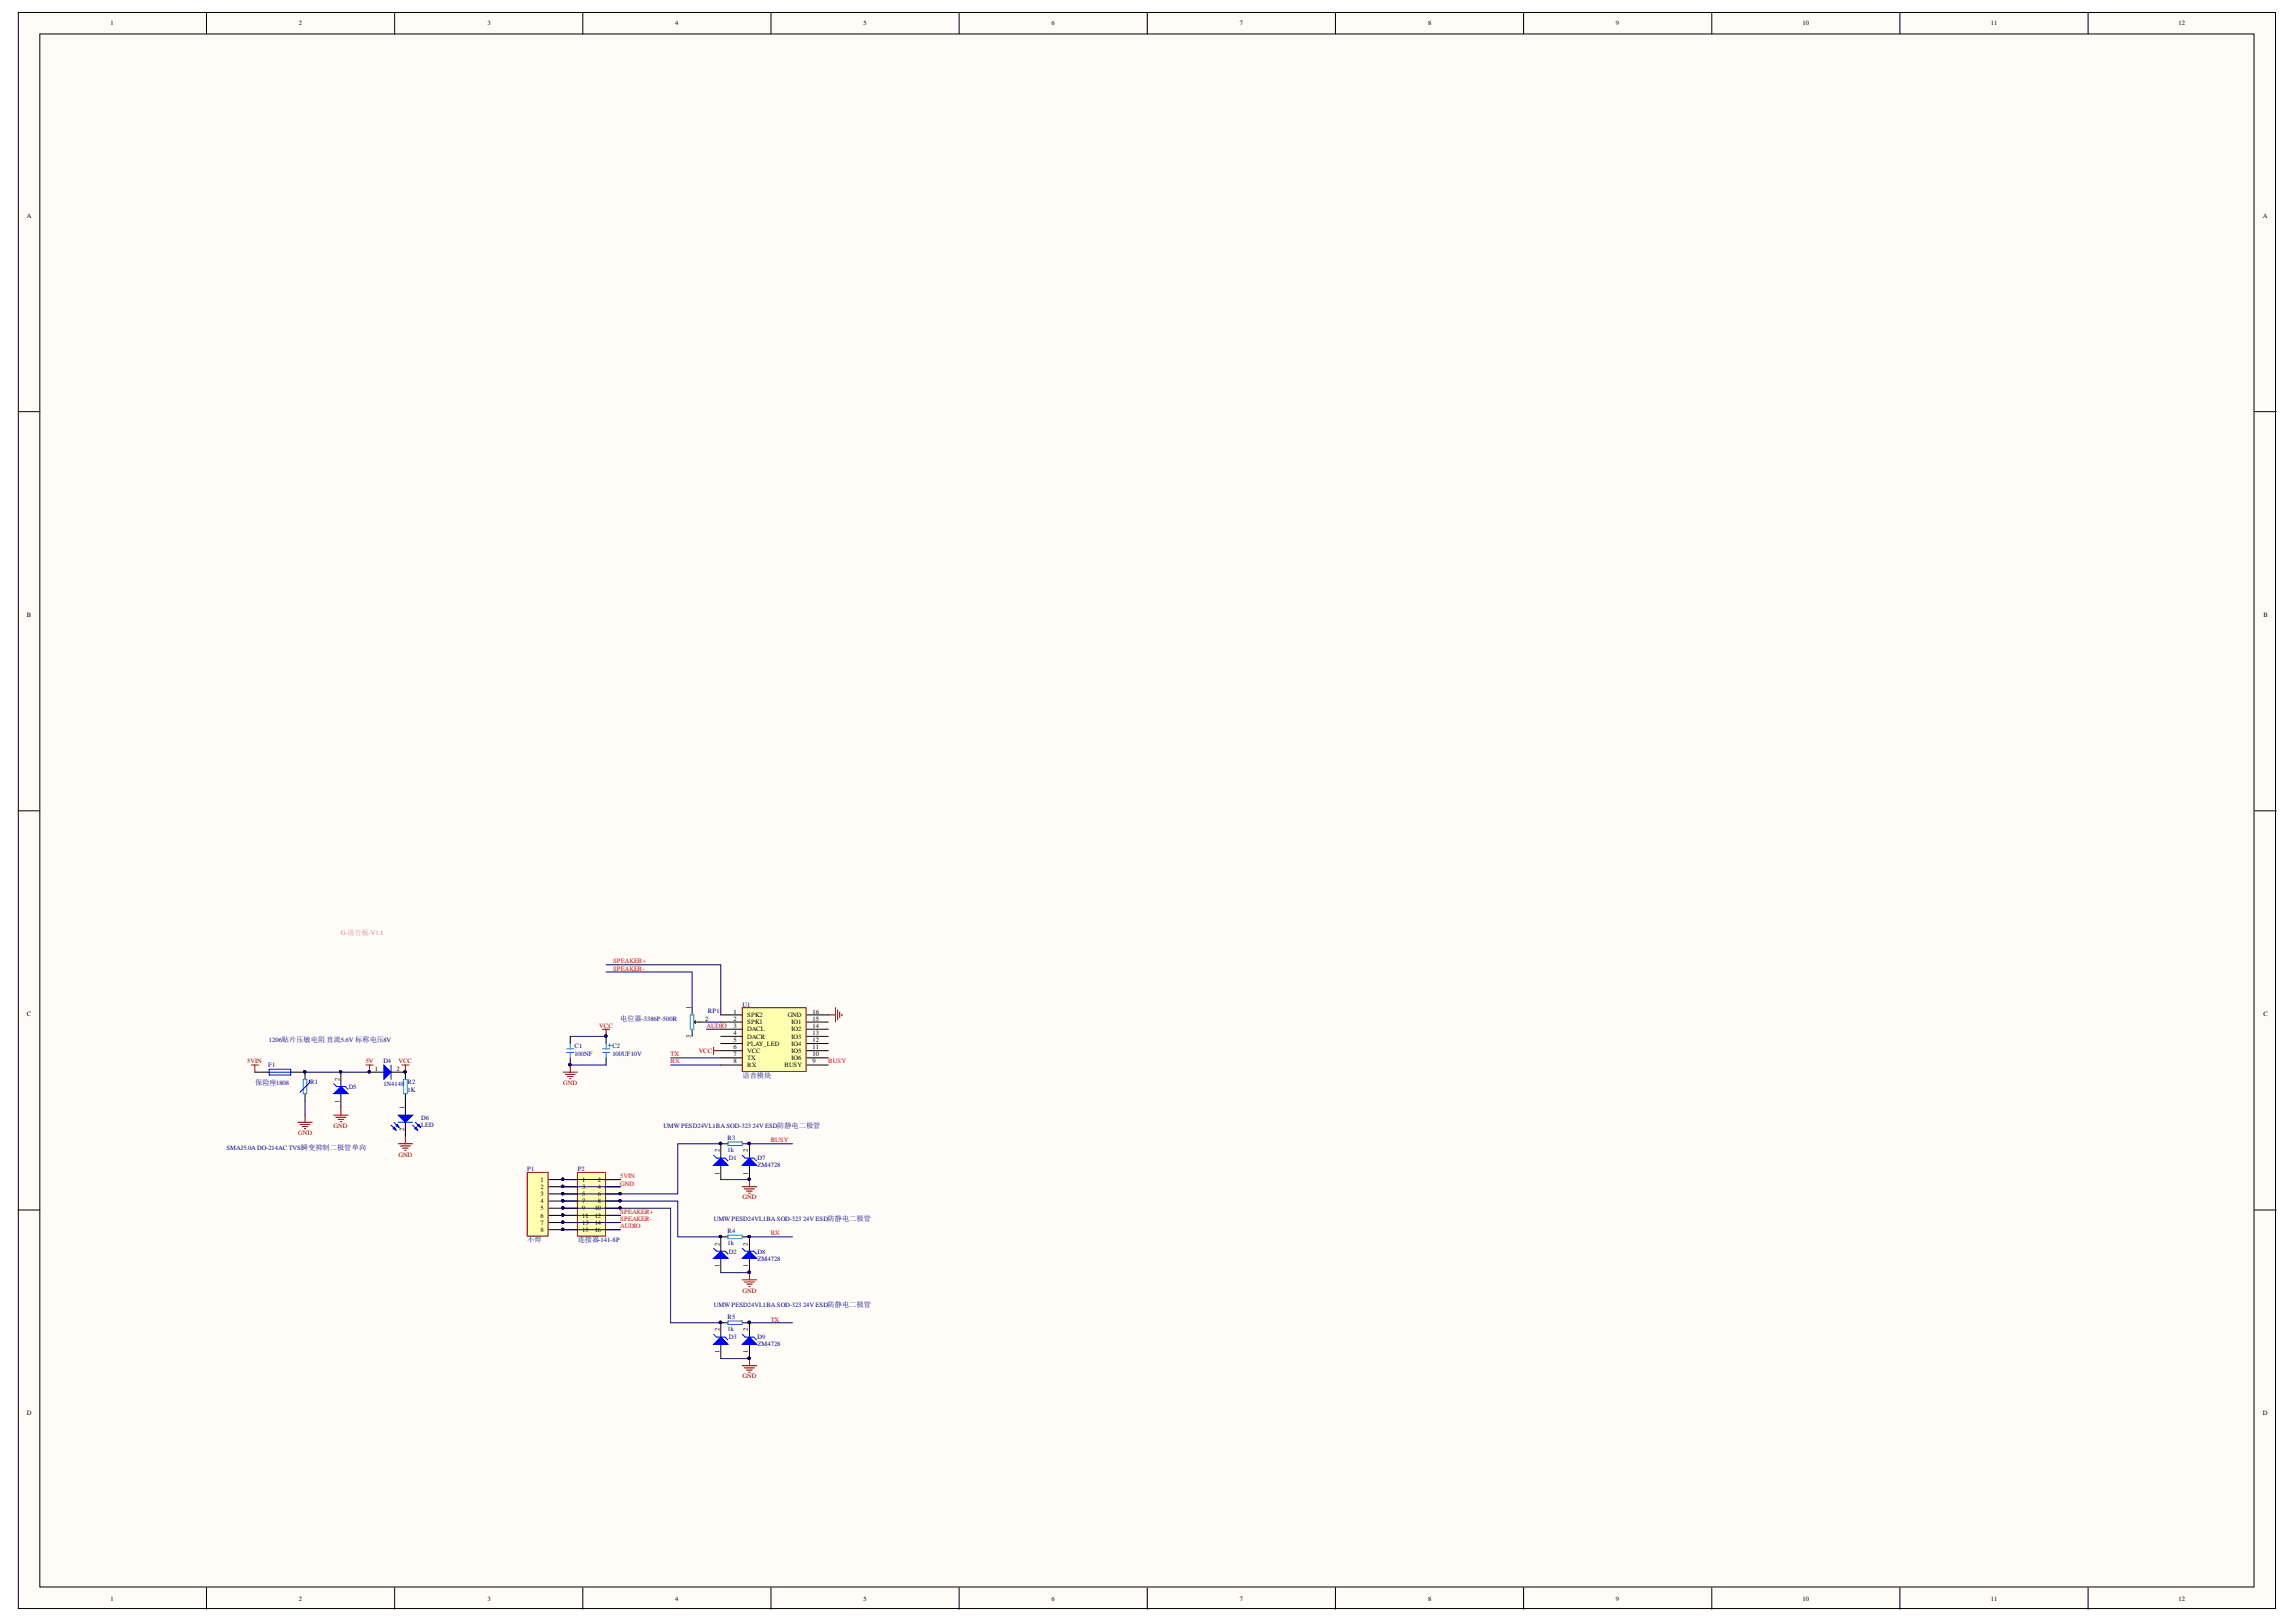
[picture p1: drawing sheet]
<svg xmlns="http://www.w3.org/2000/svg" width="297mm" height="210mm" viewBox="0 0 297 210" stroke-linecap="round" stroke-linejoin="round" font-family="sans-serif">
<defs><g id="words">
<g font-size=".9" fill="#000080">
<text x="80.2" y="132.1">电位器-3386P-500R</text>
<text x="33" y="140.4">保险座1808</text>
<text x="96.1" y="139.5">语音模块</text>
<text x="68.2" y="160.8">不焊</text>
<text x="74.7" y="160.8">连接器-141-8P</text>
</g>
<g font-size=".8">
<text x="14.3" y="3.3">1</text>
<text x="38.7" y="3.3">2</text>
<text x="63.1" y="3.3">3</text>
<text x="87.3" y="3.3">4</text>
<text x="111.7" y="3.3">5</text>
<text x="136" y="3.3">6</text>
<text x="160.4" y="3.3">7</text>
<text x="184.8" y="3.3">8</text>
<text x="209.1" y="3.3">9</text>
<text x="233.2" y="3.3">10</text>
<text x="257.6" y="3.3">11</text>
<text x="281.9" y="3.3">12</text>
<text x="3.5" y="28.2">A</text>
<text x="292.8" y="28.2">A</text>
<text x="3.5" y="79.8">B</text>
<text x="292.9" y="79.8">B</text>
<text x="3.5" y="131.5">C</text>
<text x="89.4" y="130.6" transform="rotate(-90 89.4 130.6)">1</text>
<text x="94.9" y="131.2">1</text>
<text x="96.7" y="131.6">SPK2</text>
<text x="101.9" y="131.6">GND</text>
<text x="105.1" y="131.2">16</text>
<text x="292.9" y="131.5">C</text>
<text x="89.4" y="134.3" transform="rotate(-90 89.4 134.3)">3</text>
<text x="91.2" y="132.1">2</text>
<text x="94.9" y="132.1">2</text>
<text x="94.9" y="133">3</text>
<text x="94.9" y="134">4</text>
<text x="94.9" y="134.8">5</text>
<text x="94.9" y="135.8">6</text>
<text x="94.9" y="136.7">7</text>
<text x="94.9" y="137.6">8</text>
<text x="96.7" y="132.5">SPK1</text>
<text x="96.7" y="133.5">DACL</text>
<text x="96.7" y="134.4">DACR</text>
<text x="96.7" y="135.3">PLAY_LED</text>
<text x="96.7" y="136.3">VCC</text>
<text x="96.7" y="137.2">TX</text>
<text x="102.4" y="137.2">IO6</text>
<text x="102.4" y="136.3">IO5</text>
<text x="102.4" y="135.3">IO4</text>
<text x="102.4" y="134.4">IO3</text>
<text x="102.4" y="133.5">IO2</text>
<text x="102.4" y="132.5">IO1</text>
<text x="105.1" y="137.6">9</text>
<text x="105.1" y="136.7">10</text>
<text x="105.1" y="135.8">11</text>
<text x="105.1" y="134.8">12</text>
<text x="105.1" y="134">13</text>
<text x="105.1" y="133">14</text>
<text x="105.1" y="132.1">15</text>
<text x="43.9" y="142.7" transform="rotate(-90 43.9 142.7)">1</text>
<text x="43.9" y="139.9" transform="rotate(-90 43.9 139.9)">2</text>
<text x="48.5" y="138.5">1</text>
<text x="51.3" y="138.5">2</text>
<text x="52.3" y="143.5" transform="rotate(-90 52.3 143.5)">1</text>
<text x="96.7" y="138.1">RX</text>
<text x="101.5" y="138.1">BUSY</text>
<text x="52.3" y="146.4" transform="rotate(-90 52.3 146.4)">2</text>
<text x="93.1" y="149.1" transform="rotate(-90 93.1 149.1)">2</text>
<text x="96.7" y="149.1" transform="rotate(-90 96.7 149.1)">2</text>
<text x="69.9" y="152.9">1</text>
<text x="69.9" y="153.9">2</text>
<text x="69.9" y="154.8">3</text>
<text x="69.9" y="155.7">4</text>
<text x="75.3" y="152.9">1</text>
<text x="75.3" y="153.9">3</text>
<text x="75.3" y="154.8">5</text>
<text x="75.3" y="155.7">7</text>
<text x="77.4" y="152.9">2</text>
<text x="77.4" y="153.9">4</text>
<text x="77.4" y="154.8">6</text>
<text x="77.4" y="155.7">8</text>
<text x="93.1" y="152" transform="rotate(-90 93.1 152)">1</text>
<text x="96.7" y="152" transform="rotate(-90 96.7 152)">1</text>
<text x="69.9" y="156.6">5</text>
<text x="69.9" y="157.6">6</text>
<text x="69.9" y="158.5">7</text>
<text x="69.9" y="159.4">8</text>
<text x="75.3" y="156.6">9</text>
<text x="75.3" y="157.6">11</text>
<text x="75.3" y="158.5">13</text>
<text x="75.3" y="159.4">15</text>
<text x="76.9" y="156.6">10</text>
<text x="76.9" y="157.6">12</text>
<text x="76.9" y="158.5">14</text>
<text x="76.9" y="159.4">16</text>
<text x="93.1" y="161.2" transform="rotate(-90 93.1 161.2)">2</text>
<text x="96.7" y="161.2" transform="rotate(-90 96.7 161.2)">2</text>
<text x="93.1" y="164" transform="rotate(-90 93.1 164)">1</text>
<text x="96.7" y="164" transform="rotate(-90 96.7 164)">1</text>
<text x="93.1" y="172.3" transform="rotate(-90 93.1 172.3)">2</text>
<text x="96.7" y="172.3" transform="rotate(-90 96.7 172.3)">2</text>
<text x="93.1" y="175.1" transform="rotate(-90 93.1 175.1)">1</text>
<text x="96.7" y="175.1" transform="rotate(-90 96.7 175.1)">1</text>
<text x="3.5" y="183.1">D</text>
<text x="292.8" y="183.1">D</text>
<text x="14.3" y="207.1">1</text>
<text x="38.7" y="207.1">2</text>
<text x="63.1" y="207.1">3</text>
<text x="87.3" y="207.1">4</text>
<text x="111.7" y="207.1">5</text>
<text x="136" y="207.1">6</text>
<text x="160.4" y="207.1">7</text>
<text x="184.8" y="207.1">8</text>
<text x="209.1" y="207.1">9</text>
<text x="233.2" y="207.1">10</text>
<text x="257.6" y="207.1">11</text>
<text x="281.9" y="207.1">12</text>
</g>
<text font-size=".8" fill="#f0f" x="44.1" y="121">G-语音板-V1.1</text>
<g font-size=".8" fill="#f00">
<text x="79.3" y="124.7">SPEAKER+</text>
<text x="79.3" y="125.6">SPEAKER-</text>
<text x="86.8" y="136.7">TX</text>
<text x="86.8" y="137.6">RX</text>
<text x="91.4" y="133">AUDIO</text>
<text x="107.2" y="137.6">BUSY</text>
<text x="99.7" y="147.8">BUSY</text>
<text x="80.2" y="152.5">5VIN</text>
<text x="80.2" y="153.4">GND</text>
<text x="80.2" y="158.9">AUDIO</text>
<text x="80.2" y="157.1">SPEAKER+</text>
<text x="80.2" y="158">SPEAKER-</text>
<text x="99.7" y="159.9">RX</text>
<text x="99.7" y="171">TX</text>
</g>
<g font-size=".8" fill="#000080">
<text x="91.6" y="131.1">RP1</text>
<text x="96.1" y="130.3">U1</text>
<text x="34.8" y="134.8">1206贴片压敏电阻直流5.6V 标称电压8V</text>
<text x="49.6" y="137.5">D4</text>
<text x="74.3" y="135.7">C1</text>
<text x="74.3" y="136.6">100NF</text>
<text x="79.2" y="135.7">C2</text>
<text x="79.2" y="136.6">100UF10V</text>
<text x="34.7" y="138.1">F1</text>
<text x="40.1" y="140.3">R1</text>
<text x="45.1" y="140.9">D5</text>
<text x="49.6" y="140.5">1N4148 R2</text>
<text x="52.7" y="141.3">1K</text>
<text x="29.3" y="148.8">SMAJ5.0A DO-214AC TVS瞬变抑制二极管单向</text>
<text x="54.5" y="145">D6</text>
<text x="54.5" y="145.9">LED</text>
<text x="85.8" y="146">UMWPESD24VL1BA SOD-323 24V ESD防静电二极管</text>
<text x="94.1" y="147.5">R3</text>
<text x="94.1" y="149.1">1k</text>
<text x="68.2" y="151.6">P1</text>
<text x="74.7" y="151.6">P2</text>
<text x="94.3" y="150.1">D1</text>
<text x="98" y="150.1">D7</text>
<text x="98" y="151.1">ZM4728</text>
<text x="92.3" y="158">UMWPESD24VL1BA SOD-323 24V ESD防静电二极管</text>
<text x="94.1" y="159.5">R4</text>
<text x="94.1" y="161.1">1k</text>
<text x="94.3" y="162.2">D2</text>
<text x="98" y="162.2">D8</text>
<text x="98" y="163.2">ZM4728</text>
<text x="92.3" y="169.2">UMWPESD24VL1BA SOD-323 24V ESD防静电二极管</text>
<text x="94.1" y="170.7">R5</text>
<text x="94.1" y="172.2">1k</text>
<text x="94.3" y="173.3">D3</text>
<text x="98" y="173.3">D9</text>
<text x="98" y="174.2">ZM4728</text>
</g>
<g font-size=".8" fill="#800000">
<text x="32" y="137.6">5VIN</text>
<text x="47.3" y="137.6">5V</text>
<text x="51.5" y="137.6">VCC</text>
<text x="77.5" y="133">VCC</text>
<text x="90.4" y="136.3">VCC</text>
<text x="72.9" y="140.4">GND</text>
<text x="38.6" y="146.9">GND</text>
<text x="43.2" y="146">GND</text>
<text x="51.5" y="149.7">GND</text>
<text x="96.1" y="155.2">GND</text>
<text x="96.1" y="167.3">GND</text>
<text x="96.1" y="178.4">GND</text>
</g>
</g></defs>
<g fill="#fffcf8" stroke="#000" stroke-width=".13">
<path d="M2.4 1.6h292v206.6h-292z"/>
<path d="M5.2 4.4h286.4v201h-286.4z"/>
</g>
<g fill="none" stroke="#000" stroke-width=".13">
<path d="M26.7 1.6v2.8M51.1 1.6v2.8M75.4 1.6v2.8M99.7 1.6v2.8M124.1 1.6v2.8M148.4 1.6v2.8M172.8 1.6v2.8M197.1 1.6v2.8M221.5 1.6v2.8M245.8 1.6v2.8M270.1 1.6v2.8M2.4 53.3h2.8"/>
<path d="M291.7 53.3h2.8M2.4 104.9h2.8M291.7 104.9h2.8M2.4 156.6h2.8M291.7 156.6h2.8M26.7 205.5v2.7M51.1 205.5v2.7M75.4 205.5v2.7M99.7 205.5v2.7M124.1 205.5v2.7M148.4 205.5v2.7M172.8 205.5v2.7"/>
<path d="M197.1 205.5v2.7M221.5 205.5v2.7M245.8 205.5v2.7M270.1 205.5v2.7"/>
</g>
<path d="M96 130.4h8.3v8.3h-8.3z" fill="#ffffb0" stroke="#800000" stroke-width=".13"/>
<g fill="none" stroke="#000" stroke-width=".13">
<path d="M47.8 138.8h1.9M73.8 134.1v.9M73.8 136.9v.9M78.4 134.1v.9M78.4 136.9v.9M89.5 130.4v.9M89.5 133.2v.9M89.8 132.3h1.6M89.8 132.3l.2 .2M90 132.1l-.2 .2M93.2 131.3h2.8M93.2 132.3h2.8"/>
<path d="M93.2 133.2h2.8M93.2 134.1h2.8M93.2 135h2.8M93.2 136h2.8M93.2 136.9h2.8M93.2 137.8h2.8M104.4 131.3h2.8M104.4 132.3h2.8M104.4 133.2h2.8M104.4 134.1h2.8M104.4 135h2.8M104.4 136h2.8"/>
<path d="M104.4 136.9h2.8M104.4 137.8h2.8"/>
</g>
<path d="M72.8 138.8h1.9M73.1 139h1.3M73.4 139.3h.7M73.7 139.6h.2M73.8 137.8v1M92.3 135.5v.9M92.3 136h.9M107.2 131.3h.9M108.1 130.4v1.9M108.4 130.7v1.3M108.6 131v.7M108.9 131.2v.2" fill="none" stroke="#800000" stroke-width=".13"/>
<path d="M73.8 137.8h4.6M73.8 134.1h4.6M86.8 136.9h6.4M86.8 137.8h6.4M91.4 132.3h1.8" fill="none" stroke="#000080" stroke-width=".13"/>
<g fill="#000080" stroke="#000080" stroke-width=".13">
<circle cx="78.4" cy="134.1" r=".14"/>
<circle cx="73.7" cy="137.8" r=".14"/>
<circle cx="47.8" cy="138.7" r=".14"/>
</g>
<path d="M73.3 135.7h.9M73.3 136.2h.9M73.8 135v.7M73.8 136.2v.7M77.9 135.7h1M77.9 136.2h1M78.4 135v.7M78.4 136.2v.7M78.6 135.3h.5M78.9 135v.5M89.3 131.3h.5v1.9h-.5z" fill="none" stroke="#009cca" stroke-width=".13"/>
<path d="M49.7 137.8l.9 1-.9 .9z" fill="#00f"/>
<path d="M49.7 137.8l.9 1-.9 .9zM50.6 137.8v1.9" fill="none" stroke="#00f" stroke-width=".13"/>
<path d="M50.6 138.8h1.8" fill="none" stroke="#000" stroke-width=".13"/>
<g fill="#000080" stroke="#000080" stroke-width=".13">
<circle cx="52.4" cy="138.7" r=".14"/>
<circle cx="47.8" cy="138.7" r=".14"/>
<circle cx="78.4" cy="134.1" r=".14"/>
</g>
<path d="M77.9 133.2h1M78.4 133.2v.9" fill="none" stroke="#800000" stroke-width=".13"/>
<path d="M91.4 133.2h1.8" fill="none" stroke="#000080" stroke-width=".13"/>
<path d="M74.7 151.7h3.6v8.3h-3.6z" fill="#ffffb0" stroke="#800000" stroke-width=".13"/>
<g fill="none" stroke="#000" stroke-width=".13">
<path d="M52.4 142.5v1.8M52.4 145.2v1.9M72.8 152.7h1.9M72.8 153.6h1.9M72.8 154.5h1.9M72.8 155.4h1.9M72.8 156.4h1.9M72.8 157.3h1.9M72.8 158.2h1.9M72.8 159.1h1.9M78.4 152.7h1.9M78.4 153.6h1.9"/>
<path d="M78.4 154.5h1.9M78.4 155.4h1.9M78.4 156.4h1.9M78.4 157.3h1.9M78.4 158.2h1.9M78.4 159.1h1.9"/>
</g>
<g fill="#000080" stroke="#000080" stroke-width=".13">
<circle cx="72.8" cy="152.6" r=".14"/>
<circle cx="72.8" cy="153.5" r=".14"/>
<circle cx="72.8" cy="154.5" r=".14"/>
<circle cx="80.2" cy="154.5" r=".14"/>
<circle cx="72.8" cy="155.4" r=".14"/>
<circle cx="80.2" cy="155.4" r=".14"/>
<circle cx="72.8" cy="156.3" r=".14"/>
<circle cx="80.2" cy="156.3" r=".14"/>
<circle cx="72.8" cy="157.2" r=".14"/>
<circle cx="72.8" cy="158.2" r=".14"/>
<circle cx="72.8" cy="159.1" r=".14"/>
</g>
<path d="M78.4 124.9h14.8v6.4M78.4 125.8h11.1v4.6M72.8 152.7h7.5" fill="none" stroke="#000080" stroke-width=".13"/>
<path d="M51.5 144.3h1.9l-1 .9z" fill="#00f"/>
<path d="M51.5 144.3h1.9l-1 .9zM53.4 145.6l.6 .7M53.7 145.2l.7 .7" fill="none" stroke="#00f" stroke-width=".13"/>
<path d="M53.7 146.1l.1-.2 .2 .4z" fill="#00f"/>
<path d="M53.7 146.1l.1-.2 .2 .4z" fill="none" stroke="#00f" stroke-width=".13"/>
<path d="M54 145.7l.2-.2 .2 .4z" fill="#00f"/>
<path d="M50.6 145.6l.6 .7M51 145.2l.6 .7M51.5 145.2h1.9M54 145.7l.2-.2 .2 .4z" fill="none" stroke="#00f" stroke-width=".13"/>
<path d="M50.9 146.1l.2-.2 .1 .4z" fill="#00f"/>
<path d="M50.9 146.1l.2-.2 .1 .4z" fill="none" stroke="#00f" stroke-width=".13"/>
<path d="M51.2 145.7l.2-.2 .2 .4z" fill="#00f"/>
<path d="M34.8 138.4h2.8v.7h-2.8zM34.8 138.8h2.8M40 139.8v.3l-1.2 1.2M51.2 145.7l.2-.2 .2 .4z" fill="none" stroke="#00f" stroke-width=".13"/>
<path d="M33 138.8h1.8M37.6 138.8h1.9v.9M44.1 138.8v1.8M52.4 138.8v.9M39.5 141.5v1M44.1 141.5v1.9M52.4 141.5v1" fill="none" stroke="#000" stroke-width=".13"/>
<g fill="#000080" stroke="#000080" stroke-width=".13">
<circle cx="52.4" cy="138.7" r=".14"/>
<circle cx="39.4" cy="138.7" r=".14"/>
<circle cx="47.8" cy="138.7" r=".14"/>
<circle cx="44.1" cy="138.7" r=".14"/>
</g>
<path d="M39.2 139.7h.5v1.8h-.5zM52.2 139.7h.5v1.8h-.5z" fill="none" stroke="#009cca" stroke-width=".13"/>
<g fill="none" stroke="#800000" stroke-width=".13">
<path d="M32.5 137.8h.9M33 137.8v1M47.3 137.8h1M47.8 137.8v1M52 137.8h.9M52.4 137.8v1M38.5 145.2h1.9M38.8 145.5h1.3M39.1 145.8h.7M39.4 146.1h.2M39.5 144.3v.9M43.2 144.3h1.8"/>
<path d="M43.5 144.6h1.2M43.7 144.9h.8M44 145.1h.2M44.1 143.4v.9M51.5 148h1.9M51.8 148.3h1.3M52.1 148.6h.7M52.4 148.9h.1M52.4 147.1v.9"/>
</g>
<path d="M39.5 142.5v1.8" fill="none" stroke="#000080" stroke-width=".13"/>
<path d="M43.2 141.5l.9-.9 .9 .9z" fill="#00f"/>
<path d="M43.2 141.5l.9-.9 .9 .9zM43.2 140.2l.3 .4h1.2l.3 .4" fill="none" stroke="#00f" stroke-width=".13"/>
<g fill="#000080" stroke="#000080" stroke-width=".13">
<circle cx="44.1" cy="138.7" r=".14"/>
<circle cx="39.4" cy="138.7" r=".14"/>
<circle cx="47.8" cy="138.7" r=".14"/>
<circle cx="93.2" cy="148" r=".15"/>
</g>
<path d="M39.5 138.8h8.3" fill="none" stroke="#000080" stroke-width=".13"/>
<path d="M93.2 148v1.9M93.2 150.8v1.9" fill="none" stroke="#000" stroke-width=".13"/>
<path d="M92.3 150.8l.9-.9 1 .9z" fill="#00f"/>
<path d="M92.3 150.8l.9-.9 1 .9zM92.3 149.5l.4 .4h1.1l.4 .3" fill="none" stroke="#00f" stroke-width=".13"/>
<g fill="#000080" stroke="#000080" stroke-width=".13">
<circle cx="93.2" cy="148" r=".15"/>
<circle cx="96.9" cy="148" r=".14"/>
<circle cx="96.9" cy="152.6" r=".14"/>
</g>
<path d="M93.2 148h1M96 148h1v1.9M97 150.8v1.9" fill="none" stroke="#000" stroke-width=".13"/>
<path d="M94.2 147.8h1.8v.4h-1.8z" fill="none" stroke="#009cca" stroke-width=".13"/>
<path d="M96 150.8l1-.9 .9 .9z" fill="#00f"/>
<path d="M96 150.8l1-.9 .9 .9zM96 149.5l.4 .4h1.1l.4 .3" fill="none" stroke="#00f" stroke-width=".13"/>
<g fill="#000080" stroke="#000080" stroke-width=".13">
<circle cx="96.9" cy="152.6" r=".14"/>
<circle cx="96.9" cy="148" r=".14"/>
<circle cx="93.2" cy="160" r=".14"/>
</g>
<path d="M93.2 152.7h3.8M97 148h5.5" fill="none" stroke="#000080" stroke-width=".13"/>
<path d="M96 153.6h1.9M96.3 153.9h1.3M96.6 154.1h.7M96.9 154.4h.2M97 152.7v.9" fill="none" stroke="#800000" stroke-width=".13"/>
<path d="M93.2 160.1v1.8M93.2 162.8v1.9" fill="none" stroke="#000" stroke-width=".13"/>
<path d="M92.3 162.8l.9-.9 1 .9z" fill="#00f"/>
<path d="M92.3 162.8l.9-.9 1 .9zM92.3 161.5l.4 .4h1.1l.4 .4" fill="none" stroke="#00f" stroke-width=".13"/>
<g fill="#000080" stroke="#000080" stroke-width=".13">
<circle cx="93.2" cy="160" r=".14"/>
<circle cx="96.9" cy="160" r=".14"/>
<circle cx="96.9" cy="164.7" r=".15"/>
</g>
<path d="M93.2 160.1h1M96 160.1h1v1.8M97 162.8v1.9" fill="none" stroke="#000" stroke-width=".13"/>
<path d="M94.2 159.8h1.8v.5h-1.8z" fill="none" stroke="#009cca" stroke-width=".13"/>
<path d="M96 162.8l1-.9 .9 .9z" fill="#00f"/>
<path d="M96 162.8l1-.9 .9 .9zM96 161.5l.4 .4h1.1l.4 .4" fill="none" stroke="#00f" stroke-width=".13"/>
<g fill="#000080" stroke="#000080" stroke-width=".13">
<circle cx="96.9" cy="164.7" r=".15"/>
<circle cx="96.9" cy="160" r=".14"/>
<circle cx="93.2" cy="171.1" r=".15"/>
</g>
<path d="M93.2 164.7h3.8M97 160.1h5.5" fill="none" stroke="#000080" stroke-width=".13"/>
<path d="M96 165.6h1.9M96.3 165.9h1.3M96.6 166.2h.7M96.9 166.5h.2M97 164.7v.9" fill="none" stroke="#800000" stroke-width=".13"/>
<path d="M93.2 171.2v1.8M93.2 174v1.8" fill="none" stroke="#000" stroke-width=".13"/>
<path d="M92.3 174l.9-1 1 1z" fill="#00f"/>
<path d="M92.3 174l.9-1 1 1zM92.3 172.7l.4 .3h1.1l.4 .4" fill="none" stroke="#00f" stroke-width=".13"/>
<g fill="#000080" stroke="#000080" stroke-width=".13">
<circle cx="93.2" cy="171.1" r=".15"/>
<circle cx="96.9" cy="171.1" r=".14"/>
<circle cx="96.9" cy="175.8" r=".14"/>
</g>
<path d="M93.2 171.2h1M96 171.2h1v1.8M97 174v1.8" fill="none" stroke="#000" stroke-width=".13"/>
<path d="M94.2 171h1.8v.4h-1.8z" fill="none" stroke="#009cca" stroke-width=".13"/>
<path d="M96 174l1-1 .9 1z" fill="#00f"/>
<path d="M96 174l1-1 .9 1zM96 172.7l.4 .3h1.1l.4 .4" fill="none" stroke="#00f" stroke-width=".13"/>
<g fill="#000080" stroke="#000080" stroke-width=".13">
<circle cx="96.9" cy="175.8" r=".14"/>
<circle cx="96.9" cy="171.1" r=".14"/>
</g>
<path d="M93.2 175.8h3.8M97 171.2h5.5" fill="none" stroke="#000080" stroke-width=".13"/>
<path d="M96 176.7h1.9M96.3 177h1.3M96.6 177.3h.7M96.9 177.6h.2M97 175.8v.9" fill="none" stroke="#800000" stroke-width=".13"/>
<path d="M68.2 151.7h2.7v8.3h-2.7z" fill="#ffffb0" stroke="#800000" stroke-width=".13"/>
<path d="M71 152.7h1.8M71 153.6h1.8M71 154.5h1.8M71 155.4h1.8M71 156.4h1.8M71 157.3h1.8M71 158.2h1.8M71 159.1h1.8" fill="none" stroke="#000" stroke-width=".13"/>
<g fill="#000080" stroke="#000080" stroke-width=".13">
<circle cx="72.8" cy="152.6" r=".14"/>
<circle cx="72.8" cy="153.5" r=".14"/>
<circle cx="72.8" cy="154.5" r=".14"/>
<circle cx="72.8" cy="155.4" r=".14"/>
<circle cx="72.8" cy="156.3" r=".14"/>
<circle cx="72.8" cy="157.2" r=".14"/>
<circle cx="72.8" cy="158.2" r=".14"/>
<circle cx="72.8" cy="159.1" r=".14"/>
<circle cx="80.2" cy="156.3" r=".14"/>
<circle cx="93.2" cy="171.1" r=".15"/>
<circle cx="93.2" cy="148" r=".15"/>
<circle cx="80.2" cy="154.5" r=".14"/>
<circle cx="93.2" cy="160" r=".14"/>
<circle cx="80.2" cy="155.4" r=".14"/>
</g>
<path d="M72.8 156.4h14v14.8h6.4M72.8 155.4h14.9v4.7h5.5M72.8 158.2h7.5M72.8 159.1h7.5M72.8 157.3h7.5M72.8 153.6h7.5M93.2 148h-5.5v6.5h-14.9" fill="none" stroke="#000080" stroke-width=".13"/>
<use href="#words"/>
</svg>
